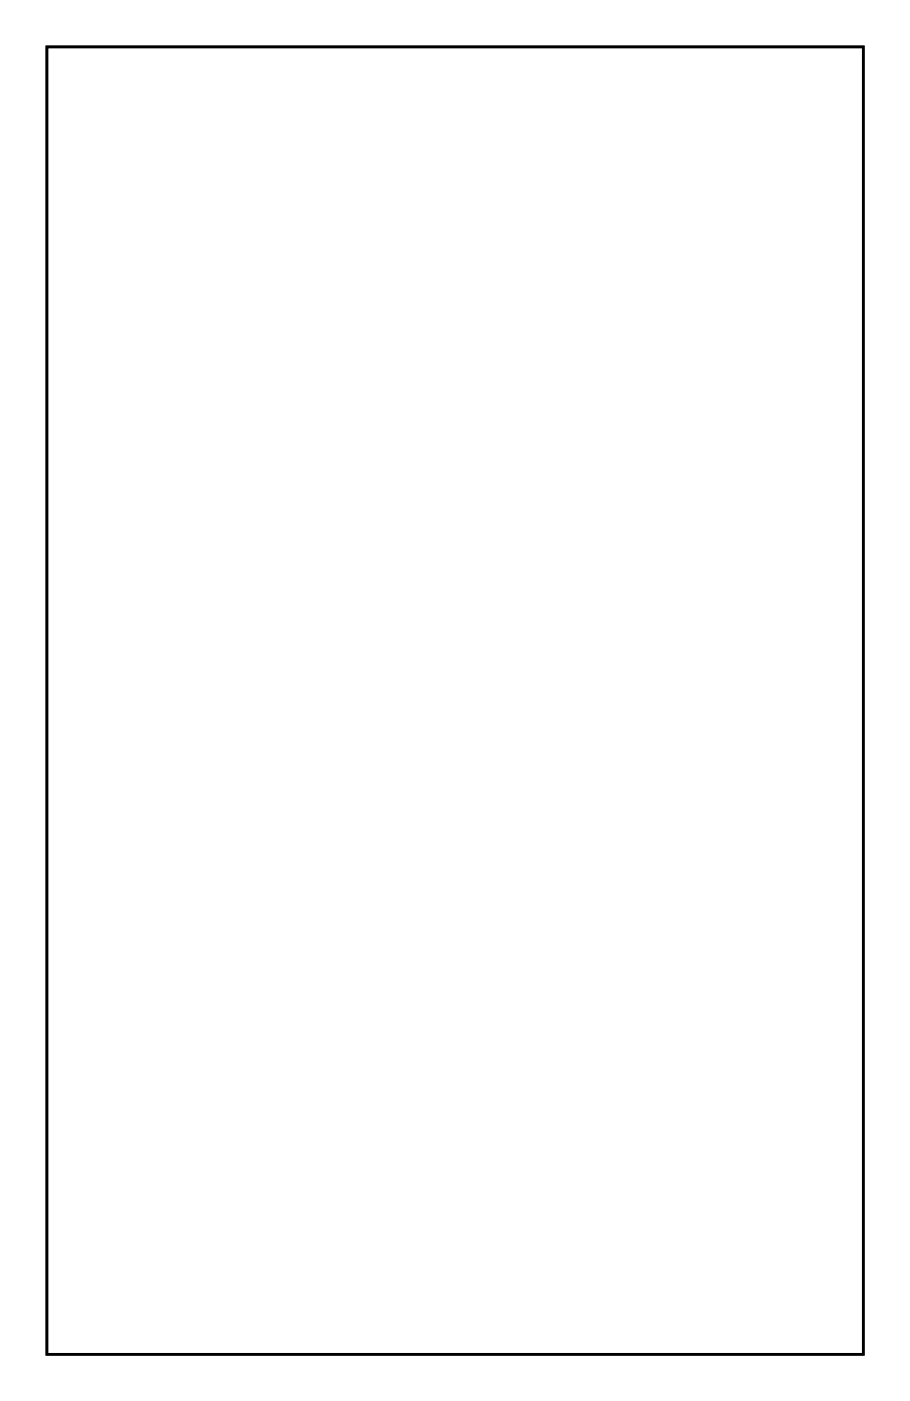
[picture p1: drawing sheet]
<svg xmlns="http://www.w3.org/2000/svg" width="71mm" height="109mm" viewBox="0 0 71 109" stroke-linecap="round" stroke-linejoin="round" font-family="sans-serif">
<path d="M3.6 3.6h63.3v101.4h-63.3z" fill="none" stroke="#000" stroke-width=".2"/>
<path d="M3.6 3.6h63.3v101.4h-63.3zM3.6 3.6v101.4h63.3v-101.4z" fill="#000"/>
<circle cx="36.6" cy="34.1" r=".73" fill="#fff"/>
<circle cx="36.6" cy="34.1" r=".73" fill="none" stroke="#fff" stroke-width=".76" stroke-linecap="butt"/>
<circle cx="8.7" cy="29" r=".73" fill="#fff"/>
<circle cx="8.7" cy="29" r=".73" fill="none" stroke="#fff" stroke-width=".76" stroke-linecap="butt"/>
<circle cx="8.7" cy="31.5" r=".73" fill="#fff"/>
<circle cx="8.7" cy="31.5" r=".73" fill="none" stroke="#fff" stroke-width=".76" stroke-linecap="butt"/>
<circle cx="8.7" cy="34.1" r=".73" fill="#fff"/>
<circle cx="8.7" cy="34.1" r=".73" fill="none" stroke="#fff" stroke-width=".76" stroke-linecap="butt"/>
<circle cx="8.7" cy="36.6" r=".73" fill="#fff"/>
<circle cx="8.7" cy="36.6" r=".73" fill="none" stroke="#fff" stroke-width=".76" stroke-linecap="butt"/>
<circle cx="8.7" cy="39.2" r=".73" fill="#fff"/>
<circle cx="8.7" cy="39.2" r=".73" fill="none" stroke="#fff" stroke-width=".76" stroke-linecap="butt"/>
<circle cx="36.6" cy="31.5" r=".73" fill="#fff"/>
<circle cx="36.6" cy="31.5" r=".73" fill="none" stroke="#fff" stroke-width=".76" stroke-linecap="butt"/>
<circle cx="36.6" cy="29" r=".73" fill="#fff"/>
<circle cx="36.6" cy="29" r=".73" fill="none" stroke="#fff" stroke-width=".76" stroke-linecap="butt"/>
<circle cx="36.6" cy="36.6" r=".73" fill="#fff"/>
<circle cx="36.6" cy="36.6" r=".73" fill="none" stroke="#fff" stroke-width=".76" stroke-linecap="butt"/>
<circle cx="8.7" cy="41.7" r=".73" fill="#fff"/>
<circle cx="8.7" cy="41.7" r=".73" fill="none" stroke="#fff" stroke-width=".76" stroke-linecap="butt"/>
<circle cx="8.7" cy="44.2" r=".73" fill="#fff"/>
<circle cx="8.7" cy="44.2" r=".73" fill="none" stroke="#fff" stroke-width=".76" stroke-linecap="butt"/>
<circle cx="8.7" cy="46.8" r=".73" fill="#fff"/>
<circle cx="8.7" cy="46.8" r=".73" fill="none" stroke="#fff" stroke-width=".76" stroke-linecap="butt"/>
<circle cx="8.7" cy="49.3" r=".73" fill="#fff"/>
<circle cx="8.7" cy="49.3" r=".73" fill="none" stroke="#fff" stroke-width=".76" stroke-linecap="butt"/>
<circle cx="8.7" cy="51.9" r=".73" fill="#fff"/>
<circle cx="8.7" cy="51.9" r=".73" fill="none" stroke="#fff" stroke-width=".76" stroke-linecap="butt"/>
<circle cx="8.7" cy="54.4" r=".73" fill="#fff"/>
<circle cx="8.7" cy="54.4" r=".73" fill="none" stroke="#fff" stroke-width=".76" stroke-linecap="butt"/>
<circle cx="8.7" cy="56.9" r=".73" fill="#fff"/>
<circle cx="8.7" cy="56.9" r=".73" fill="none" stroke="#fff" stroke-width=".76" stroke-linecap="butt"/>
<circle cx="8.7" cy="59.5" r=".73" fill="#fff"/>
<circle cx="8.7" cy="59.5" r=".73" fill="none" stroke="#fff" stroke-width=".76" stroke-linecap="butt"/>
<circle cx="8.7" cy="62" r=".73" fill="#fff"/>
<circle cx="8.7" cy="62" r=".73" fill="none" stroke="#fff" stroke-width=".76" stroke-linecap="butt"/>
<circle cx="8.7" cy="64.6" r=".73" fill="#fff"/>
<circle cx="8.7" cy="64.6" r=".73" fill="none" stroke="#fff" stroke-width=".76" stroke-linecap="butt"/>
<circle cx="36.6" cy="46.8" r=".73" fill="#fff"/>
<circle cx="36.6" cy="46.8" r=".73" fill="none" stroke="#fff" stroke-width=".76" stroke-linecap="butt"/>
<circle cx="36.6" cy="49.3" r=".73" fill="#fff"/>
<circle cx="36.6" cy="49.3" r=".73" fill="none" stroke="#fff" stroke-width=".76" stroke-linecap="butt"/>
<circle cx="36.6" cy="51.9" r=".73" fill="#fff"/>
<circle cx="36.6" cy="51.9" r=".73" fill="none" stroke="#fff" stroke-width=".76" stroke-linecap="butt"/>
<circle cx="36.6" cy="54.4" r=".73" fill="#fff"/>
<circle cx="36.6" cy="54.4" r=".73" fill="none" stroke="#fff" stroke-width=".76" stroke-linecap="butt"/>
<circle cx="36.6" cy="56.9" r=".73" fill="#fff"/>
<circle cx="36.6" cy="56.9" r=".73" fill="none" stroke="#fff" stroke-width=".76" stroke-linecap="butt"/>
<circle cx="36.6" cy="59.5" r=".73" fill="#fff"/>
<circle cx="36.6" cy="59.5" r=".73" fill="none" stroke="#fff" stroke-width=".76" stroke-linecap="butt"/>
<circle cx="36.6" cy="62" r=".73" fill="#fff"/>
<circle cx="36.6" cy="62" r=".73" fill="none" stroke="#fff" stroke-width=".76" stroke-linecap="butt"/>
<circle cx="36.6" cy="64.6" r=".73" fill="#fff"/>
<circle cx="36.6" cy="64.6" r=".73" fill="none" stroke="#fff" stroke-width=".76" stroke-linecap="butt"/>
<circle cx="36.6" cy="39.2" r=".73" fill="#fff"/>
<circle cx="36.6" cy="39.2" r=".73" fill="none" stroke="#fff" stroke-width=".76" stroke-linecap="butt"/>
<circle cx="36.6" cy="41.7" r=".73" fill="#fff"/>
<circle cx="36.6" cy="41.7" r=".73" fill="none" stroke="#fff" stroke-width=".76" stroke-linecap="butt"/>
<circle cx="36.6" cy="44.2" r=".73" fill="#fff"/>
<circle cx="36.6" cy="44.2" r=".73" fill="none" stroke="#fff" stroke-width=".76" stroke-linecap="butt"/>
<circle cx="46.8" cy="87.4" r=".75" fill="#fff"/>
<circle cx="46.8" cy="87.4" r=".75" fill="none" stroke="#fff" stroke-width=".75" stroke-linecap="butt"/>
<circle cx="51.9" cy="23.9" r=".75" fill="#fff"/>
<circle cx="51.9" cy="23.9" r=".75" fill="none" stroke="#fff" stroke-width=".75" stroke-linecap="butt"/>
<circle cx="51.9" cy="26.5" r=".75" fill="#fff"/>
<circle cx="51.9" cy="26.5" r=".75" fill="none" stroke="#fff" stroke-width=".75" stroke-linecap="butt"/>
<circle cx="51.9" cy="29" r=".75" fill="#fff"/>
<circle cx="51.9" cy="29" r=".75" fill="none" stroke="#fff" stroke-width=".75" stroke-linecap="butt"/>
<circle cx="51.9" cy="21.4" r=".75" fill="#fff"/>
<circle cx="51.9" cy="21.4" r=".75" fill="none" stroke="#fff" stroke-width=".75" stroke-linecap="butt"/>
<circle cx="51.9" cy="49.3" r=".75" fill="#fff"/>
<circle cx="51.9" cy="49.3" r=".75" fill="none" stroke="#fff" stroke-width=".75" stroke-linecap="butt"/>
<circle cx="51.9" cy="46.8" r=".75" fill="#fff"/>
<circle cx="51.9" cy="46.8" r=".75" fill="none" stroke="#fff" stroke-width=".75" stroke-linecap="butt"/>
<circle cx="51.9" cy="44.2" r=".75" fill="#fff"/>
<circle cx="51.9" cy="44.2" r=".75" fill="none" stroke="#fff" stroke-width=".75" stroke-linecap="butt"/>
<circle cx="51.9" cy="69.6" r=".75" fill="#fff"/>
<circle cx="51.9" cy="69.6" r=".75" fill="none" stroke="#fff" stroke-width=".75" stroke-linecap="butt"/>
<circle cx="51.9" cy="72.2" r=".75" fill="#fff"/>
<circle cx="51.9" cy="72.2" r=".75" fill="none" stroke="#fff" stroke-width=".75" stroke-linecap="butt"/>
<circle cx="51.9" cy="67.1" r=".75" fill="#fff"/>
<circle cx="51.9" cy="67.1" r=".75" fill="none" stroke="#fff" stroke-width=".75" stroke-linecap="butt"/>
<circle cx="51.9" cy="64.6" r=".75" fill="#fff"/>
<circle cx="51.9" cy="64.6" r=".75" fill="none" stroke="#fff" stroke-width=".75" stroke-linecap="butt"/>
<circle cx="51.9" cy="92.5" r=".75" fill="#fff"/>
<circle cx="51.9" cy="92.5" r=".75" fill="none" stroke="#fff" stroke-width=".75" stroke-linecap="butt"/>
<circle cx="51.9" cy="95" r=".75" fill="#fff"/>
<circle cx="51.9" cy="95" r=".75" fill="none" stroke="#fff" stroke-width=".75" stroke-linecap="butt"/>
<circle cx="51.9" cy="90" r=".75" fill="#fff"/>
<circle cx="51.9" cy="90" r=".75" fill="none" stroke="#fff" stroke-width=".75" stroke-linecap="butt"/>
<circle cx="51.9" cy="87.4" r=".75" fill="#fff"/>
<circle cx="51.9" cy="87.4" r=".75" fill="none" stroke="#fff" stroke-width=".75" stroke-linecap="butt"/>
<circle cx="46.8" cy="97.6" r=".75" fill="#fff"/>
<circle cx="46.8" cy="97.6" r=".75" fill="none" stroke="#fff" stroke-width=".75" stroke-linecap="butt"/>
<circle cx="46.8" cy="95" r=".75" fill="#fff"/>
<circle cx="46.8" cy="95" r=".75" fill="none" stroke="#fff" stroke-width=".75" stroke-linecap="butt"/>
<circle cx="46.8" cy="92.5" r=".75" fill="#fff"/>
<circle cx="46.8" cy="92.5" r=".75" fill="none" stroke="#fff" stroke-width=".75" stroke-linecap="butt"/>
<circle cx="46.8" cy="90" r=".75" fill="#fff"/>
<circle cx="46.8" cy="90" r=".75" fill="none" stroke="#fff" stroke-width=".75" stroke-linecap="butt"/>
<circle cx="62" cy="100.1" r="1.6" fill="#fff"/>
<circle cx="62" cy="100.1" r="1.6" fill="none" stroke="#fff" stroke-width=".25"/>
<circle cx="8.7" cy="100.1" r="1.6" fill="#fff"/>
<circle cx="8.7" cy="100.1" r="1.6" fill="none" stroke="#fff" stroke-width=".25"/>
<circle cx="8.7" cy="8.7" r="1.6" fill="#fff"/>
<circle cx="8.7" cy="8.7" r="1.6" fill="none" stroke="#fff" stroke-width=".25"/>
<circle cx="62" cy="8.7" r="1.6" fill="#fff"/>
<circle cx="62" cy="8.7" r="1.6" fill="none" stroke="#fff" stroke-width=".25"/>
</svg>
